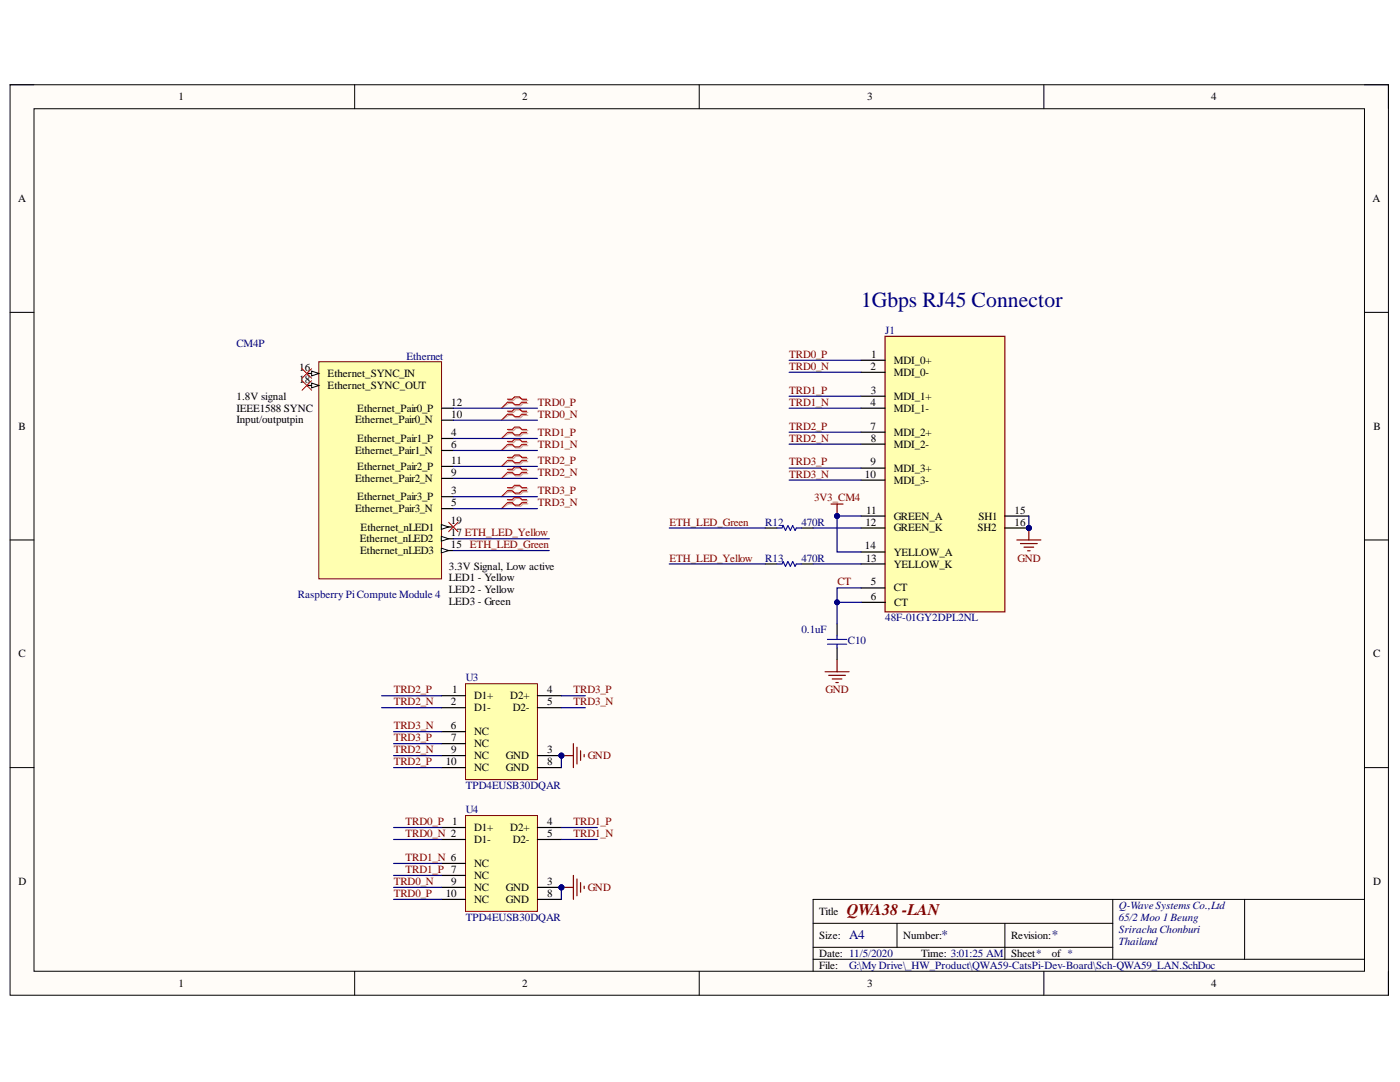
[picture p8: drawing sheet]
<svg xmlns="http://www.w3.org/2000/svg" width="279mm" height="216mm" viewBox="0 0 279 216" stroke-linecap="round" stroke-linejoin="round" font-family="sans-serif">
<defs><g id="words">
<text font-size="4.3" fill="#000080" x="171.9" y="61.3">1Gbps RJ45 Connector</text>
<text font-size="3.2" fill="#800000" x="169" y="182.5">QWA38 -LAN</text>
<g font-size="2.6" fill="#000080">
<text x="169.5" y="187.4">A4</text>
<text x="187.9" y="187.4">*</text>
<text x="209.9" y="187.4">*</text>
</g>
<g font-size="2.2">
<text x="35.6" y="20">1</text>
<text x="104.2" y="20">2</text>
<text x="173" y="20">3</text>
<text x="241.7" y="20">4</text>
<text x="3.6" y="40.3">A</text>
<text x="273.9" y="40.3">A</text>
<text x="173.9" y="71.4">1</text>
<text x="59.7" y="74">16</text>
<text x="59.7" y="76.4">18</text>
<text x="65.4" y="75.2">Ethernet_SYNC_IN</text>
<text x="65.4" y="77.6">Ethernet_SYNC_OUT</text>
<text x="173.7" y="73.8">2</text>
<text x="178.4" y="72.6">MDI_0+</text>
<text x="178.4" y="75">MDI_0-</text>
<text x="47.2" y="79.8">1.8V signal</text>
<text x="47.2" y="82.1">IEEE1588 SYNC</text>
<text x="71.3" y="82.1">Ethernet_Pair0_P</text>
<text x="90.1" y="83.3">10</text>
<text x="90.1" y="81">12</text>
<text x="173.7" y="81">4</text>
<text x="173.8" y="78.6">3</text>
<text x="178.4" y="79.8">MDI_1+</text>
<text x="178.4" y="82.1">MDI_1-</text>
<text x="3.7" y="85.8">B</text>
<text x="47.2" y="84.5">Input/outputpin</text>
<text x="70.9" y="84.5">Ethernet_Pair0_N</text>
<text x="71.3" y="88.2">Ethernet_Pair1_P</text>
<text x="90.1" y="89.4">6</text>
<text x="90.1" y="87">4</text>
<text x="173.7" y="85.8">7</text>
<text x="173.8" y="88.1">8</text>
<text x="178.4" y="87">MDI_2+</text>
<text x="178.4" y="89.3">MDI_2-</text>
<text x="274.1" y="85.8">B</text>
<text x="70.9" y="90.6">Ethernet_Pair1_N</text>
<text x="71.3" y="93.8">Ethernet_Pair2_P</text>
<text x="90.1" y="95">9</text>
<text x="90.1" y="92.5">11</text>
<text x="172.6" y="95.3">10</text>
<text x="173.7" y="92.9">9</text>
<text x="178.4" y="94.1">MDI_3+</text>
<text x="70.9" y="96.2">Ethernet_Pair2_N</text>
<text x="71.3" y="99.8">Ethernet_Pair3_P</text>
<text x="90.1" y="101">5</text>
<text x="90.1" y="98.6">3</text>
<text x="178.4" y="96.5">MDI_3-</text>
<text x="70.9" y="102.2">Ethernet_Pair3_N</text>
<text x="72" y="105.9">Ethernet_nLED1</text>
<text x="90" y="104.6">19</text>
<text x="90" y="107">17 ETH_LED_Yellow</text>
<text x="172.7" y="104.9">12</text>
<text x="172.9" y="102.5">11</text>
<text x="178.4" y="103.7">GREEN_A</text>
<text x="178.4" y="106.1">GREEN_K</text>
<text x="195.1" y="106.1">SH2</text>
<text x="195.3" y="103.7">SH1</text>
<text x="202.5" y="102.5">15</text>
<text x="202.5" y="104.9">16</text>
<text x="71.8" y="108.2">Ethernet_nLED2</text>
<text x="71.9" y="110.5">Ethernet_nLED3</text>
<text x="89.6" y="113.7">3.3V Signal, Low active</text>
<text x="90" y="109.4">15</text>
<text x="172.6" y="109.6">14</text>
<text x="172.8" y="112.1">13</text>
<text x="178.4" y="113.2">YELLOW_K</text>
<text x="178.4" y="110.9">YELLOW_A</text>
<text x="89.6" y="116">LED1 - Yellow</text>
<text x="89.6" y="118.4">LED2 - Yellow</text>
<text x="173.8" y="116.8">5</text>
<text x="173.8" y="119.7">6</text>
<text x="178.4" y="118">CT</text>
<text x="89.6" y="120.8">LED3 - Green</text>
<text x="178.4" y="120.8">CT</text>
<text x="3.7" y="131.2">C</text>
<text x="274" y="131.2">C</text>
<text x="90" y="140.7">2</text>
<text x="90.2" y="138.3">1</text>
<text x="94.6" y="139.5">D1+</text>
<text x="94.6" y="141.9">D1-</text>
<text x="101.8" y="139.5">D2+</text>
<text x="102.3" y="141.9">D2-</text>
<text x="109.2" y="138.3">4</text>
<text x="109.2" y="140.7">5</text>
<text x="90" y="145.5">6</text>
<text x="90.1" y="147.9">7</text>
<text x="94.6" y="146.7">NC</text>
<text x="94.6" y="149.1">NC</text>
<text x="89" y="152.6">10</text>
<text x="90.1" y="150.3">9</text>
<text x="94.6" y="151.4">NC</text>
<text x="94.6" y="153.9">NC</text>
<text x="101" y="151.4">GND</text>
<text x="101" y="153.9">GND</text>
<text x="109.2" y="150.3">3</text>
<text x="109.2" y="152.6">8</text>
<text x="90.2" y="164.6">1</text>
<text x="94.6" y="165.8">D1+</text>
<text x="101.8" y="165.8">D2+</text>
<text x="109.2" y="164.6">4</text>
<text x="109.2" y="167">5</text>
<text x="94.6" y="168.2">D1-</text>
<text x="94.6" y="173">NC</text>
<text x="102.3" y="168.2">D2-</text>
<text x="3.7" y="176.5">D</text>
<text x="89" y="179">10</text>
<text x="90.1" y="176.5">9</text>
<text x="94.6" y="175.4">NC</text>
<text x="94.6" y="177.7">NC</text>
<text x="101" y="177.7">GND</text>
<text x="109.2" y="176.5">3</text>
<text x="109.2" y="179">8</text>
<text x="274" y="176.5">D</text>
<text x="94.6" y="180.2">NC</text>
<text x="101" y="180.2">GND</text>
<text x="163.5" y="182.5">Title</text>
<text x="163.5" y="187.4">Size:</text>
<text x="163.5" y="190.9">Date: 11/5/2020</text>
<text x="180.2" y="187.4">Number:</text>
<text x="183.9" y="190.9">Time: 3:01:25 AM</text>
<text x="201.8" y="187.4">Revision:</text>
<text x="201.8" y="190.9">Sheet*</text>
<text x="209.9" y="190.9">of *</text>
<text x="35.6" y="196.9">1</text>
<text x="104.2" y="196.9">2</text>
<text x="163.5" y="193.3">File:</text>
<text x="173" y="196.9">3</text>
<text x="241.7" y="196.9">4</text>
</g>
<g font-size="2.2" fill="#000080">
<text x="47.2" y="69.3">CM4P</text>
<text x="81.1" y="71.7">Ethernet</text>
<text x="176.7" y="66.6">J1</text>
<text x="152.7" y="104.9">R12</text>
<text x="159.9" y="104.9">470R</text>
<text x="152.7" y="112.1">R13</text>
<text x="159.9" y="112.1">470R</text>
<text x="59.5" y="119.2">Raspberry PiCompute Module 4</text>
<text x="176.7" y="124">48F-01GY2DPL2NL</text>
<text x="159.9" y="126.3">0.1uF</text>
<text x="169.2" y="128.5">C10</text>
<text x="92.9" y="136">U3</text>
<text x="92.9" y="157.4">TPD4EUSB30DQAR</text>
<text x="92.9" y="162.3">U4</text>
<text x="92.9" y="183.7">TPD4EUSB30DQAR</text>
<text x="223.3" y="181.4">Q-Wave Systems Co.,Ltd</text>
<text x="223.3" y="183.7">65/2 Moo 1 Beung</text>
<text x="223.3" y="186.1">Sriracha Chonburi</text>
<text x="223.3" y="188.5">Thailand</text>
<text x="169.5" y="193.3">G:\My Drive\_HW_Product\QWA59-CatsPi-Dev-Board\Sch-QWA59_LAN.SchDoc</text>
</g>
<g font-size="2.2" fill="#800000">
<text x="157.5" y="71.4">TRD0_P</text>
<text x="157.5" y="73.8">TRD0_N</text>
<text x="107.3" y="81">TRD0_P</text>
<text x="107.3" y="83.3">TRD0_N</text>
<text x="157.5" y="78.6">TRD1_P</text>
<text x="157.5" y="81">TRD1_N</text>
<text x="107.3" y="87">TRD1_P</text>
<text x="107.3" y="89.4">TRD1_N</text>
<text x="157.5" y="85.8">TRD2_P</text>
<text x="157.5" y="88.1">TRD2_N</text>
<text x="107.3" y="92.5">TRD2_P</text>
<text x="107.3" y="95">TRD2_N</text>
<text x="157.5" y="92.9">TRD3_P</text>
<text x="157.5" y="95.3">TRD3_N</text>
<text x="107.3" y="98.6">TRD3_P</text>
<text x="107.3" y="101">TRD3_N</text>
<text x="162.5" y="100.1">3V3_CM4</text>
<text x="133.6" y="104.9">ETH_LED_Green</text>
<text x="93.8" y="109.4">ETH_LED_Green</text>
<text x="133.6" y="112.1">ETH_LED_Yellow</text>
<text x="203.1" y="112.1">GND</text>
<text x="167.1" y="116.8">CT</text>
<text x="78.6" y="140.7">TRD2_N</text>
<text x="78.6" y="138.3">TRD2_P</text>
<text x="114.4" y="140.7">TRD3_N</text>
<text x="114.4" y="138.3">TRD3_P</text>
<text x="164.7" y="138.3">GND</text>
<text x="78.6" y="145.5">TRD3_N</text>
<text x="78.6" y="147.9">TRD3_P</text>
<text x="78.6" y="150.3">TRD2_N</text>
<text x="78.6" y="152.6">TRD2_P</text>
<text x="117.3" y="151.4">GND</text>
<text x="80.9" y="167">TRD0_N 2</text>
<text x="80.9" y="164.6">TRD0_P</text>
<text x="114.4" y="167">TRD1_N</text>
<text x="114.4" y="164.6">TRD1_P</text>
<text x="80.9" y="171.8">TRD1_N 6</text>
<text x="78.6" y="176.5">TRD0_N</text>
<text x="78.6" y="179">TRD0_P</text>
<text x="80.9" y="174.2">TRD1_P 7</text>
<text x="117.3" y="177.7">GND</text>
</g>
</g></defs>
<path d="M2 16.9h275.1v181.7h-275.1z" fill-rule="evenodd" fill="#fffcf8"/>
<path d="M2 16.9h275.1v181.7h-275.1z" fill="none" stroke="#000" stroke-width=".2"/>
<path d="M6.8 21.7h265.5v172.1h-265.5z" fill-rule="evenodd" fill="#fffcf8"/>
<g fill="none" stroke="#000" stroke-width=".2">
<path d="M2 16.9h4.8M70.8 16.9v4.8M139.5 16.9v4.8M208.3 16.9v4.8M272.3 16.9h4.8v4.8M6.8 21.7h265.5v172.1h-265.5zM2 62.3h4.8M272.3 62.3h4.8M2 107.7h4.8M272.3 107.7h4.8M2 153.2h4.8M272.3 153.2h4.8"/>
<path d="M222.1 179.5v11.9M248.4 179.5v11.9M272.3 179.5h-110v14.3M70.8 193.8v4.8M139.5 193.8v4.8M162.3 184.2h59.8M162.3 191.4h110M162.3 189h59.8M179 184.2v4.8M200.5 184.2v7.2M208.3 193.8v4.8M277.1 193.8v4.8"/>
</g>
<path d="M63.6 72.2h24.5v43.3h-24.5z" fill-rule="evenodd" fill="#ffffb0"/>
<path d="M63.6 72.2h24.5v43.3h-24.5z" fill="none" stroke="#800000" stroke-width=".2"/>
<path d="M88.1 105.2h2.4" fill="none" stroke="#000" stroke-width=".24"/>
<path d="M88.1 104.7l1.4 .5-1.4 .4z" fill="#f8fcff"/>
<path d="M88.1 104.7l1.4 .5-1.4 .4z" fill="none" stroke="#000" stroke-width=".2"/>
<path d="M88.1 107.5h2.4" fill="none" stroke="#000" stroke-width=".24"/>
<path d="M88.1 107l1.4 .5-1.4 .5z" fill="#f8fcff"/>
<path d="M88.1 107l1.4 .5-1.4 .5z" fill="none" stroke="#000" stroke-width=".2"/>
<path d="M88.1 109.9h2.4" fill="none" stroke="#000" stroke-width=".24"/>
<path d="M88.1 109.4l1.4 .5-1.4 .4z" fill="#f8fcff"/>
<path d="M88.1 109.4l1.4 .5-1.4 .4z" fill="none" stroke="#000" stroke-width=".2"/>
<path d="M61.2 74.5h2.4M88.1 83.8h2.4M88.1 81.4h2.4M88.1 89.9h2.4M88.1 87.5h2.4M88.1 95.5h2.4M88.1 93.1h2.4M88.1 99.1h2.4M88.1 101.5h2.4" fill="none" stroke="#000" stroke-width=".24"/>
<path d="M62.2 74l1.4 .5-1.4 .5z" fill="#f8fcff"/>
<path d="M62.2 74l1.4 .5-1.4 .5z" fill="none" stroke="#000" stroke-width=".2"/>
<path d="M61.2 76.9h2.4" fill="none" stroke="#000" stroke-width=".24"/>
<path d="M62.2 76.4l1.4 .5-1.4 .5z" fill="#f8fcff"/>
<path d="M62.2 76.4l1.4 .5-1.4 .5z" fill="none" stroke="#000" stroke-width=".2"/>
<path d="M167.1 124.5v2.4M167.1 129.3v2.4" fill="none" stroke="#000" stroke-width=".24"/>
<path d="M165.1 127.6h3.9M165.1 128.5h3.9M167.1 126.9v.7M167.1 128.5v.8" fill="none" stroke="#00f" stroke-width=".24"/>
<path d="M165.9 100.6h2.4M167.1 100.6v2.4M164.7 134h4.7M165.4 134.8h3.3M166.1 135.5h1.9M166.8 136.2h.5M167.1 131.7v2.3" fill="none" stroke="#800000" stroke-width=".24"/>
<circle cx="167.1" cy="103" r=".48" fill="#000080"/>
<circle cx="167.1" cy="103" r=".48" fill="none" stroke="#000080" stroke-width=".2"/>
<g fill="none" stroke="#f00" stroke-width=".2">
<path d="M60.3 73.6l1.9 1.9M60.3 76l1.9 1.9M62.2 73.6l-1.9 1.9M62.2 76l-1.9 1.9M101.3 80.3l-1.2 1.1M101.3 82.6l-1.2 1.2M101.3 86.3l-1.2 1.2M101.3 88.7l-1.2 1.2M101.3 91.9l-1.2 1.2M101.3 94.3l-1.2 1.2M101.3 97.9l-1.2 1.2M89.5 104.2l1.9 1.9"/>
<path d="M91.4 104.2l-1.9 1.9M101.3 100.3l-1.2 1.2"/>
</g>
<path d="M152.7 112.5h2.4M152.7 105.4h2.4M159.9 112.5h2.4M159.9 105.4h2.4" fill="none" stroke="#000" stroke-width=".24"/>
<path d="M155.1 112.5h1l.2-.5 .5 1 .4-1 .5 1 .5-1 .5 1 .2-.5h1M155.1 105.4h1l.2-.5 .5 .9 .4-.9 .5 .9 .5-.9 .5 .9 .2-.4h1" fill="none" stroke="#00f" stroke-width=".24"/>
<g fill="none" stroke="#d0a19e" stroke-width=".24">
<path d="M101.5 79.9h1l.4-.5h1l.5 .5h.9M101.5 80.5h1l.4 .5h1l.5-.5h.9M101.5 82.3h1l.4-.5h1l.5 .5h.9M101.5 82.9h1l.4 .5h1l.5-.5h.9M101.5 85.9h1l.4-.4h1l.5 .4h.9M101.5 86.5h1l.4 .5h1l.5-.5h.9M101.5 88.3h1l.4-.4h1l.5 .4h.9M101.5 88.9h1l.4 .5h1l.5-.5h.9M101.5 91.5h1l.4-.5h1l.5 .5h.9M101.5 92.1h1l.4 .5h1l.5-.5h.9M101.5 93.9h1l.4-.5h1l.5 .5h.9M101.5 94.5h1l.4 .5h1l.5-.5h.9"/>
<path d="M101.5 97.6h1l.4-.5h1l.5 .5h.9M101.5 98.2h1l.4 .4h1l.5-.4h.9M101.5 99.9h1l.4-.4h1l.5 .4h.9M101.5 100.5h1l.4 .5h1l.5-.5h.9"/>
</g>
<path d="M101.5 80.5l-1.4 .9M101.5 82.9l-1.4 .9M101.5 86.5l-1.4 1M101.5 88.9l-1.4 1M101.5 92.1l-1.4 1M101.5 94.5l-1.4 1M101.5 98.2l-1.4 .9M101.5 100.5l-1.4 1" fill="none" stroke="#d0a19e" stroke-width=".2"/>
<g fill="none" stroke="#f00" stroke-width=".24">
<path d="M101.3 79.7h.9l.5-.5h1l.4 .5h1M101.3 80.3h.9l.5 .4h1l.4-.4h1M101.3 82.1h.9l.5-.5h1l.4 .5h1M101.3 82.6h.9l.5 .5h1l.4-.5h1M101.3 85.7h.9l.5-.5h1l.4 .5h1M101.3 86.3h.9l.5 .5h1l.4-.5h1M101.3 88.1h.9l.5-.5h1l.4 .5h1M101.3 88.7h.9l.5 .5h1l.4-.5h1M101.3 91.3h.9l.5-.5h1l.4 .5h1M101.3 91.9h.9l.5 .4h1l.4-.4h1M101.3 93.7h.9l.5-.5h1l.4 .5h1M101.3 94.3h.9l.5 .4h1l.4-.4h1"/>
<path d="M101.3 97.3h.9l.5-.5h1l.4 .5h1M101.3 97.9h.9l.5 .5h1l.4-.5h1M101.3 99.7h.9l.5-.5h1l.4 .5h1M101.3 100.3h.9l.5 .5h1l.4-.5h1"/>
</g>
<circle cx="112" cy="150.8" r=".48" fill="#000080"/>
<circle cx="112" cy="150.8" r=".48" fill="none" stroke="#000080" stroke-width=".2"/>
<path d="M92.9 136.4h14.4v19.2h-14.4z" fill-rule="evenodd" fill="#ffffb0"/>
<path d="M92.9 136.4h14.4v19.2h-14.4z" fill="none" stroke="#800000" stroke-width=".2"/>
<path d="M88.1 138.8h4.8M88.1 141.2h4.8M107.3 150.8h4.7" fill="none" stroke="#000" stroke-width=".24"/>
<circle cx="112" cy="150.8" r=".48" fill="#000080"/>
<circle cx="112" cy="150.8" r=".48" fill="none" stroke="#000080" stroke-width=".2"/>
<path d="M107.3 138.8h4.7M88.1 146h4.8M88.1 148.4h4.8M88.1 153.2h4.8M88.1 150.8h4.8M107.3 141.2h4.7M107.3 153.2h4.7" fill="none" stroke="#000" stroke-width=".24"/>
<path d="M112 150.8h2.4M114.4 148.4v4.8M115.1 149.1v3.3M115.9 149.8v1.9M116.6 150.5v.5" fill="none" stroke="#800000" stroke-width=".24"/>
<circle cx="112" cy="150.8" r=".48" fill="#000080"/>
<circle cx="112" cy="150.8" r=".48" fill="none" stroke="#000080" stroke-width=".2"/>
<circle cx="112" cy="177.1" r=".48" fill="#000080"/>
<circle cx="112" cy="177.1" r=".48" fill="none" stroke="#000080" stroke-width=".2"/>
<path d="M92.9 162.7h14.4v19.2h-14.4z" fill-rule="evenodd" fill="#ffffb0"/>
<path d="M92.9 162.7h14.4v19.2h-14.4z" fill="none" stroke="#800000" stroke-width=".2"/>
<path d="M88.1 165.1h4.8M88.1 167.5h4.8M107.3 177.1h4.7" fill="none" stroke="#000" stroke-width=".24"/>
<circle cx="112" cy="177.1" r=".48" fill="#000080"/>
<circle cx="112" cy="177.1" r=".48" fill="none" stroke="#000080" stroke-width=".2"/>
<path d="M88.1 172.3h4.8M88.1 174.7h4.8M88.1 179.5h4.8M88.1 177.1h4.8M107.3 165.1h4.7M107.3 167.5h4.7M107.3 179.5h4.7" fill="none" stroke="#000" stroke-width=".24"/>
<path d="M112 177.1h2.4M114.4 174.7v4.8M115.1 175.4v3.3M115.9 176.1v1.9M116.6 176.8v.5" fill="none" stroke="#800000" stroke-width=".24"/>
<circle cx="112" cy="177.1" r=".48" fill="#000080"/>
<circle cx="112" cy="177.1" r=".48" fill="none" stroke="#000080" stroke-width=".2"/>
<circle cx="205.3" cy="105.4" r=".48" fill="#000080"/>
<circle cx="205.3" cy="105.4" r=".48" fill="none" stroke="#000080" stroke-width=".2"/>
<path d="M176.6 67.1h23.9v55h-23.9z" fill-rule="evenodd" fill="#ffffb0"/>
<path d="M176.6 67.1h23.9v55h-23.9z" fill="none" stroke="#800000" stroke-width=".24"/>
<g fill="none" stroke="#000" stroke-width=".24">
<path d="M171.8 71.9h4.8M171.8 74.3h4.8M171.8 79.1h4.8M171.8 86.2h4.8M171.8 88.6h4.8M171.8 81.4h4.8M171.8 93.4h4.8M171.8 95.8h4.8M171.8 117.3h4.8M171.8 103h4.8M171.8 105.4h4.8M171.8 112.5h4.8"/>
<path d="M171.8 110.1h4.8M200.5 103h4.8M200.5 105.4h4.8"/>
</g>
<circle cx="205.3" cy="105.4" r=".48" fill="#000080"/>
<circle cx="205.3" cy="105.4" r=".48" fill="none" stroke="#000080" stroke-width=".2"/>
<path d="M171.9 120.2h4.8" fill="none" stroke="#000" stroke-width=".24"/>
<path d="M202.9 107.7h4.8M203.7 108.5h3.3M204.4 109.2h1.9M205.1 109.9h.5M205.3 105.4v2.3" fill="none" stroke="#800000" stroke-width=".24"/>
<circle cx="205.3" cy="105.4" r=".48" fill="#000080"/>
<circle cx="205.3" cy="105.4" r=".48" fill="none" stroke="#000080" stroke-width=".2"/>
<path d="M205.3 103v2.4" fill="none" stroke="#000080" stroke-width=".24"/>
<circle cx="205.3" cy="105.4" r=".48" fill="#000080"/>
<circle cx="205.3" cy="105.4" r=".48" fill="none" stroke="#000080" stroke-width=".2"/>
<g fill="none" stroke="#000080" stroke-width=".24">
<path d="M157.5 79.1h14.3M157.5 74.3h14.3M157.5 71.9h14.3M90.5 99.1h16.8M90.5 95.5h16.8M90.5 93.1h16.8M90.5 89.9h16.8M90.5 87.5h16.8M90.5 83.8h16.8M90.5 81.4h16.8M157.5 81.4h14.3M157.5 95.8h14.3"/>
<path d="M157.5 93.4h14.3M157.5 88.6h14.3M157.5 86.2h14.3M90.5 109.9h19.1M90.5 107.5h19.1M90.5 101.5h16.8M133.6 112.5h19.1M133.6 105.4h19.1M162.3 112.5h9.5M162.3 105.4h9.5M167.1 103v7.1h4.7M76.2 138.8h11.9"/>
<path d="M112 138.8h4.8M76.2 141.2h11.9M78.5 153.2h9.6M78.5 150.8h9.6M78.5 148.4h9.6M78.5 146h9.6M112 141.2h4.8M78.5 179.5h9.6M78.5 177.1h9.6M78.5 174.7h9.6M78.5 172.3h9.6M78.5 167.5h9.6"/>
<path d="M78.5 165.1h9.6M112 167.5h7.2M112 165.1h7.2"/>
</g>
<circle cx="167.1" cy="103" r=".48" fill="#000080"/>
<circle cx="167.1" cy="103" r=".48" fill="none" stroke="#000080" stroke-width=".2"/>
<path d="M167.1 103h4.7" fill="none" stroke="#000080" stroke-width=".24"/>
<circle cx="167.1" cy="103" r=".48" fill="#000080"/>
<circle cx="167.1" cy="103" r=".48" fill="none" stroke="#000080" stroke-width=".2"/>
<path d="M112 177.1v2.4" fill="none" stroke="#000080" stroke-width=".24"/>
<circle cx="112" cy="177.1" r=".48" fill="#000080"/>
<circle cx="112" cy="177.1" r=".48" fill="none" stroke="#000080" stroke-width=".2"/>
<path d="M112 150.8v2.4" fill="none" stroke="#000080" stroke-width=".24"/>
<circle cx="112" cy="150.8" r=".48" fill="#000080"/>
<circle cx="112" cy="150.8" r=".48" fill="none" stroke="#000080" stroke-width=".2"/>
<path d="M171.8 117.3h-4.7v2.4M167.1 120.2v4.3" fill="none" stroke="#000080" stroke-width=".24"/>
<circle cx="167.1" cy="120.2" r=".48" fill="#000080"/>
<circle cx="167.1" cy="120.2" r=".48" fill="none" stroke="#000080" stroke-width=".2"/>
<path d="M167.1 119.7v.5h4.8" fill="none" stroke="#000080" stroke-width=".24"/>
<circle cx="167.1" cy="120.2" r=".48" fill="#000080"/>
<circle cx="167.1" cy="120.2" r=".48" fill="none" stroke="#000080" stroke-width=".2"/>
<use href="#words"/>
</svg>
